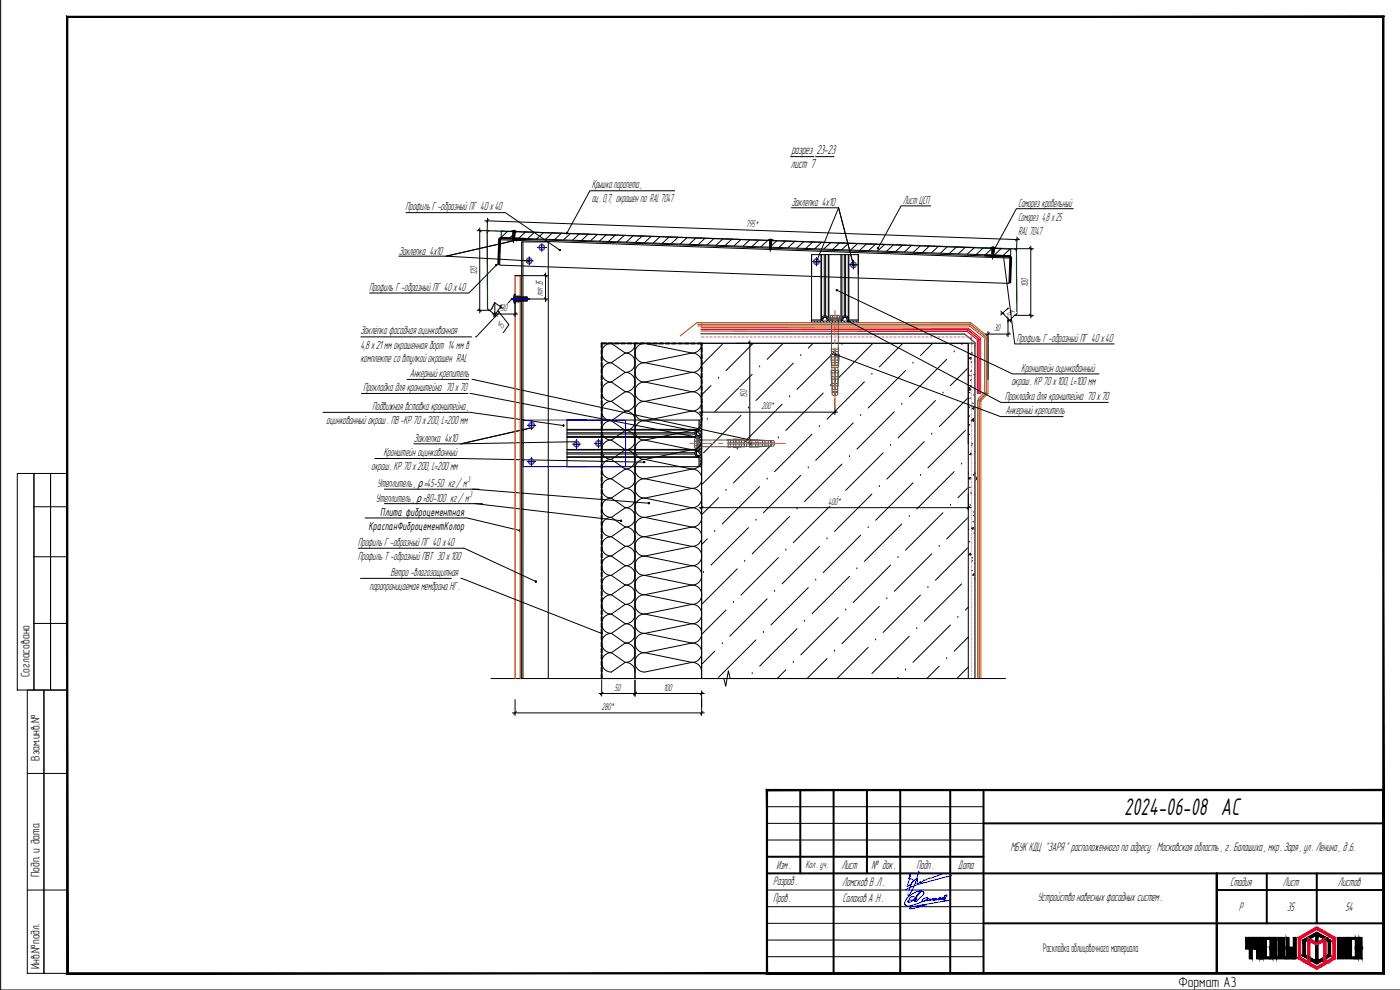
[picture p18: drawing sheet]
<svg xmlns="http://www.w3.org/2000/svg" width="420mm" height="297mm" viewBox="0 0 420 297" stroke-linecap="round" stroke-linejoin="round" font-family="sans-serif">
<defs><g id="words">
<text font-size="7.9" x="337.4" y="244.5">2024-06-08 АС</text>
<text font-size="4.4" x="353.7" y="296">Формат А3</text>
<g font-size="4">
<text x="237.5" y="46.2">разрез 23-23</text>
<text x="237.4" y="50.6">лист 7</text>
</g>
<g font-size="3.8">
<text x="114.1" y="154.7">Плита фиброцементная</text>
<text x="110.6" y="158.9">КраспанФиброцементКолор</text>
<text x="303.2" y="255.4">МБУК КДЦ &quot;ЗАРЯ &quot; расположенного по адресу : Московская область , г. Балашиха , мкр. Заря , ул. Ленина , д .6.</text>
<text x="233" y="260.8">Изм .</text>
<text x="252.5" y="260.8">Лист</text>
<text x="261.5" y="260.8">№ док .</text>
<text x="275.1" y="260.8">Подп .</text>
<text x="287.5" y="260.7">Дата</text>
<text x="232.1" y="265.6">Разраб .</text>
<text x="252.8" y="265.7">Ломсков В .Л .</text>
<text x="369.1" y="265.8">Стадия</text>
<text x="385" y="265.8">Лист</text>
<text x="401.5" y="265.8">Листов</text>
<text x="232.1" y="270.6">Пров .</text>
<text x="252.8" y="270.7">Салахов А .Н .</text>
<text x="311.5" y="270.3">Устройство навесных фасадных систем .</text>
<text x="371.8" y="273.3">Р</text>
<text x="386.3" y="273.3">35</text>
<text x="403.8" y="273.3">54</text>
</g>
<g font-size="3.7">
<text x="8.9" y="203.2" transform="rotate(-90 8.9 203.2)">Согласовано</text>
<text x="11.9" y="228.2" transform="rotate(-90 11.9 228.2)">Взам.инв.№</text>
<text x="11.9" y="263.2" transform="rotate(-90 11.9 263.2)">Подп. и дата</text>
<text x="313.1" y="285.8">Раскладка облицовочного материала</text>
<text x="11.9" y="290.7" transform="rotate(-90 11.9 290.7)">Инв.№подл.</text>
</g>
<g font-size="3.6">
<text x="177.6" y="56.5">Крышка парапета ,</text>
<text x="121.7" y="63.1">Профиль Г -образный ПГ 40 х40</text>
<text x="177.6" y="60.7">оц. 0,7, окрашен по RAL 7047</text>
<text x="237.5" y="61.9">Заклепка 4x10</text>
<text x="271" y="61.3">Лист ЦСП</text>
<text x="305.6" y="62.1">Саморез кровельный</text>
<text x="305.6" y="66.3">Саморез 4,8 х25</text>
<text x="305.6" y="70.5">RAL 7047</text>
<text x="119.7" y="76.4">Заклепка 4x10</text>
<text x="110.8" y="87.2">Профиль Г -образный ПГ 40 х40</text>
<text x="108.2" y="100.4">Заклёпка фасадная оцинкованная</text>
<text x="108.2" y="104.6">4,8 х21 мм окрашенная борт 14 мм в</text>
<text x="305.1" y="102.5">Профиль Г -образный ПГ 40 х40</text>
<text x="108.2" y="108.8">комплекте со втулкой окрашен RAL</text>
<text x="123" y="113.1">Анкерный крепитель</text>
<text x="306.5" y="111.5">Кронштейн оцинкованный</text>
<text x="109" y="117.3">Прокладка для кронштейна 70 х70</text>
<text x="303.6" y="115.7">окраш. КР 70 х100, L=100 мм</text>
<text x="111.7" y="123">Подвижная вставка кронштейна ,</text>
<text x="301.5" y="120">Прокладка для кронштейна 70 х70</text>
<text x="301.7" y="124.3">Анкерный крепитель</text>
<text x="97.9" y="127.2">оцинкованный окраш . ПВ -КР 70 х200, L=200 мм</text>
<text x="115.1" y="136.8">Кронштейн оцинкованный</text>
<text x="124.2" y="132.7">Заклепка 4x10</text>
<text x="111.4" y="141">окраш. КР 70 х200, L=200 мм</text>
<text x="113.2" y="146.2">Утеплитель , ρ=45-50 кг/ м</text>
<text x="112.8" y="150.6">Утеплитель , ρ=80-100 кг/ м</text>
<text x="107.4" y="163.8">Профиль Г -образный ПГ 40 х40</text>
<text x="107.4" y="168">Профиль Т -образный ПВТ 30 х100</text>
<text x="117.2" y="172.8">Ветро -влагозащитная</text>
<text x="110.9" y="177">паропроницаемая мембрана НГ .</text>
</g>
<text font-size="3.3" x="241.7" y="260.3">Кол . уч.</text>
<g font-size="3">
<text x="223.8" y="68.2" transform="rotate(2 223.8 68.2)">795*</text>
<text x="143.2" y="82.6" transform="rotate(-90 143.2 82.6)">120</text>
<text x="162.9" y="88.7" transform="rotate(-90 162.9 88.7)">min 35</text>
<text x="308.5" y="86.1" transform="rotate(-90 308.5 86.1)">100</text>
<text x="150.4" y="93.4">30</text>
<text x="301.8" y="93.8" transform="rotate(46 301.8 93.8)">15</text>
<text x="150.7" y="98.9" transform="rotate(-55 150.7 98.9)">15</text>
<text x="298.4" y="99.4">30</text>
<text x="224.2" y="119.5" transform="rotate(-90 224.2 119.5)">150</text>
<text x="228.6" y="122.9">200*</text>
<text x="248.6" y="151.5">400*</text>
<text x="184.4" y="207.3">50</text>
<text x="199.1" y="207.3">100</text>
<text x="180.6" y="213.1">280*</text>
</g>
<g font-size="2.5">
<text x="140.3" y="144.7">3</text>
<text x="140.9" y="149.1">3</text>
</g>
</g></defs>
<g fill="none" stroke="#260000" stroke-width=".3">
<circle cx="291.6" cy="155.6" r=".62"/>
<circle cx="292.5" cy="143.5" r=".62"/>
</g>
<g fill="none" stroke="#000" stroke-width=".3">
<path d="M213.4 115.7l-2.6 2.6M215.6 113.4h.1M216.8 103.3l-6 6M225.7 112.3l-11.2 11.2M226 103l-8.1 8.2M228 110.1h.1M235 103l-4.8 4.8M237 119h.1M238.1 109l-11.2 11.2M240.3 106.7h.1M244 103l-1.4 1.4M247.1 117.9l-11.3 11.2"/>
<path d="M249.3 115.7h.1M250.4 105.6l-11.2 11.2M252.7 103.3h.1M259.4 114.6l-11.2 11.2M261.7 112.3h.1M262 103l-10.4 10.4M270.9 103l-7 7.1M271.8 111.2l-11.3 11.2M274 109h.1M279.9 103l-3.7 3.7M283 117.9h.1M284.1 107.8l-11.2 11.2"/>
<path d="M286.4 105.6h.1M288.9 103l-.3 .3M290.6 110.3l-5.4 5.4M290.6 119.3l-8.7 8.7M212.3 125.8h.1M219 137l-8.2 8.2M221.3 134.8h.1M222.4 124.7l-11.3 11.2M224.6 122.4h.1M231.4 133.6l-11.3 11.3M233.6 131.4h.1M234.7 121.3l-11.2 11.2"/>
<path d="M243.7 130.3l-11.2 11.2M245.9 128h.1M252.7 139.2l-11.3 11.3M254.9 137h.1M256.1 126.9l-11.3 11.2M258.3 124.7h.1M265 135.9l-11.2 11.2M267.3 133.6h.1M268.4 123.5l-11.2 11.3M270.6 121.3h.1M277.4 132.5l-11.3 11.2M279.6 130.3h.1"/>
<path d="M280.8 120.2l-11.3 11.2M288.6 139.2h.1M289.7 129.1l-11.2 11.3M214.5 159.5h.1M215.6 149.4l-4.8 4.8M217.9 147.1h.1M224.6 158.3l-11.2 11.3M226.9 156.1h.1M228 146l-11.2 11.2M230.2 143.7h.1M237 155l-11.3 11.2M239.2 152.7h.1"/>
<path d="M240.3 142.6l-11.2 11.2M242.6 140.4h.1M249.3 151.6l-11.2 11.2M251.6 149.4h.1M260.5 158.3h.1M261.7 148.2l-11.3 11.3M263.9 146h.1M270.6 157.2l-11.2 11.2M272.9 155h.1M274 144.9l-11.2 11.2M276.2 142.6h.1M283 153.8l-11.2 11.3"/>
<path d="M285.2 151.6h.1M286.4 141.5l-11.3 11.2M290.6 146.2l-3.1 3.2M290.6 155.2l-6.5 6.5M211.1 171.8h.1M212.3 161.7l-1.5 1.5M221.3 170.7l-10.5 10.5M223.5 168.4h.1M230.2 179.7l-11.2 11.2M232.5 177.4h.1M233.6 167.3l-11.2 11.2M235.8 165.1h.1"/>
<path d="M242.6 176.3l-11.2 11.2M244.8 174.1h.1M245.9 163.9l-11.2 11.3M248.2 161.7h.1M254.9 172.9l-11.2 11.3M257.2 170.7h.1M258.3 160.6l-11.2 11.2M266.1 179.7h.1M267.3 169.6l-11.2 11.2M269.5 167.3h.1M276.2 178.5l-11.2 11.3M278.5 176.3h.1"/>
<path d="M279.6 166.2l-11.2 11.2M281.9 163.9h.1M288.6 175.2l-11.2 11.2M290.6 164.2l-9.8 9.9M214.5 195.4l-3.7 3.7M216.8 193.1h.1M217.9 183l-7.1 7.1M220.1 180.8h.1M226.9 192l-11.3 11.2M229.1 189.8h.1M238.1 198.7h.1M239.2 188.6l-11.2 11.3"/>
<path d="M241.4 186.4h.1M248.2 197.6l-6 6M250.4 195.4h.1M251.6 185.3l-11.3 11.2M253.8 183h.1M260.5 194.3l-9.3 9.3M262.8 192h.1M263.9 181.9l-11.2 11.2M272.9 190.9l-11.2 11.2M275.1 188.6h.1M281.9 199.9l-3.7 3.7M284.1 197.6h.1"/>
<path d="M285.2 187.5l-11.2 11.2M287.5 185.3h.1M290.6 182.2l-.9 .8M290.6 191.1l-4.2 4.3M225.7 202.1h.1M235.8 201l-2.5 2.6M269.5 203.2l-.3 .4M271.8 201h.1M290.6 200.1l-3.5 3.5"/>
</g>
<!-- layer: A-DETL -->
<path d="M210.6 103h80.2" fill="none" stroke="#000" stroke-width=".3"/>
<!-- layer: A-DETL-GENF -->
<path d="M290.6 103l2 76.2v-76.2zM290.6 103l2 76.2h-2z" fill="#fff" stroke="#fff" stroke-width=".3"/>
<g fill="none" stroke="#000" stroke-width=".3">
<path d="M290.6 116.8l.4-.5 .1 .7M290.6 117l.5 .1M290.7 107h-.1M290.7 112.5l.3 .1M290.8 107.4l.4 .3M290.9 117.7l.2 .2M291.1 106.3l.5 .1M291.2 106.3l.4-.4 .1 .5M291.2 119.4l-.2 .1M291.3 116.7l-.2 .1M291.4 114l-.2 .1M291.4 107.3l-.1 .5"/>
<path d="M291.5 107.2l-.6 .2M291.5 115.7h-.3M291.5 111.3l-.2 .1M291.6 112.7l-.3 .1M291.6 108.5l-.2 .2M291.7 105.8l-.2 .2M291.8 103.2l-.2 .1M292.3 112.4l.3 .1M292.4 108.3l.2 .2M292.4 118.5h-.3M292.6 103.9h.1M292.6 112.2l-.2 .2"/>
<path d="M290.6 135.6h.1M290.7 132.9l-.1 .1M290.8 130.2l-.2 .2M290.9 127.5l-.2 .2M291 136.4h.4M291 130.4h-.3M291 136.4l.4-.5 .1 .5M291 124.8l-.2 .2M291.1 127.4l-.2 .1M291.1 122.1l-.2 .1M291.4 133.6l.3 .1M291.7 122.5l.4 .3"/>
<path d="M291.9 120.9l.2 .2M292 133.2h-.3M292.1 125.6l-.6 .6 .7 .2-.2-.2M292.1 125.5l.1 .8M292.3 122.4l-.1 .4M292.4 122.3l-.6 .2M292.6 135.5h.1M292.6 138.9h-.1M290.6 158.8l.1 .1M290.6 143.5l.4 .2M290.7 142.1h-.1M291 146.2l.2 .1"/>
<path d="M291.1 151.4l.2 .2M291.3 143.3l-.2 .5M291.3 143.2l-.6 .3M291.5 158.5l.4 .3M291.5 147.9h-.2M292.1 142.5h.5M292.1 154.6l.2 .2M292.1 158.4l-.1 .4M292.2 158.3l-.6 .2M292.2 159.9l.3 .1M292.3 156.5l-.3 .1M292.4 153.6h-.3"/>
<path d="M292.4 141.9h.2M292.5 158.7l.1 .1M292.6 148.4h.1M292.6 142h.1M292.6 142.2v-.2l-.4 .5M290.6 177.2h.1M290.8 166.5h.5M290.9 166.4l.3-.4 .1 .5M291.1 162.5l-.3 .1M291.7 167.2l.2 .2M291.8 171.2h-.3M291.9 172.6h.5"/>
<path d="M291.9 168.3h-.2M292 172.6l.4-.5 .1 .5M292.4 173.6l.2 .1M292.5 169l.1 .1M292.6 173.5l-.1 .1M292.6 174h-.1"/>
</g>
<!-- layer: A-DETL-THIN -->
<path d="M210.3 100.1l79.2 .2 3.2 2.6M210.6 103h82M290.6 133v-30h2v100.6" fill="none" stroke="#000" stroke-width=".3"/>
<!-- layer: A-DETL -->
<path d="M209.3 97.3h81.8l5 3.9-5-3.9h-11.6M209.5 97.8h81.5M210.7 96.8v1M291 97.8l.3-1h-82.1l-5.1 4M291 97.8l4.6 3.7M291.3 96.8l5.2 4.2M295.5 101.8l1-.4v16.7l-2.3 2.3-.7-.7 2-2zM295.5 117.7l1 .4M296 101.6v16.3l-2.1 2.1v83.6v-83.6l2.1-2.1zM293.4 203.6v-83.6h1v83.6" fill="none" stroke="#a55200" stroke-width=".3"/>
<g fill="none" stroke="#f0f" stroke-width=".3">
<path d="M210.4 101.1h1M211.8 101.1h.8M213 101.1h.8M214.2 101.1h.8M215.4 101.1h.8M216.6 101.1h.8M217.8 101.1h.8M219 101.1h.8M220.2 101.1h.8M221.4 101.1h.8M222.6 101.1h.8M223.8 101.1h.8"/>
<path d="M225 101.1h.8M226.2 101.1h.8M227.4 101.1h.8M228.6 101.1h.8M229.8 101.1h.8M231 101.1h.8M232.2 101.1h.8M233.4 101.1h.8M234.6 101.1h.8M235.8 101.1h.8M237 101.1h.8M238.2 101.1h.8"/>
<path d="M239.4 101.1h.8M240.6 101.1h.8M241.8 101.1h.8M243 101.1h.8M244.2 101.1h.8M245.4 101.1h.8M246.6 101.1h.8M247.8 101.1h.8M249 101.1h.8M250.2 101.1h.8M251.4 101.1h.8M252.6 101.1h.8"/>
<path d="M253.8 101.1h.8M255 101.1h.8M256.2 101.1h.8M257.4 101.1h.8M258.6 101.1h.8M259.8 101.1h.8M261 101.1h.8M262.2 101.1h.8M263.4 101.1h.8M264.6 101.1h.8M265.8 101.1h.8M267 101.1h.8"/>
<path d="M268.2 101.1h.8M269.4 101.1h.8M270.6 101.1h.8M271.8 101.1h.8M273 101.1h.8M274.2 101.1h.8M275.4 101.1h.8M276.6 101.1h.8M277.8 101.1h.8M279 101.1h.8M280.2 101.1h.8M281.4 101.1h.8"/>
<path d="M282.6 101.1h.8M283.8 101.1h.8M285 101.1h.8M286.2 101.1h.8M287.4 101.1h.8M288.6 101.1h.8M289.8 101.1h.8M291 101.1h.6v.8M291.6 119.1v.8M291.6 117.9v.8M291.6 116.7v.8M291.6 115.5v.8"/>
<path d="M291.6 114.3v.8M291.6 113.1v.8M291.6 111.9v.8M291.6 110.7v.8M291.6 109.5v.8M291.6 108.3v.8M291.6 107.1v.8M291.6 105.9v.8M291.6 104.7v.8M291.6 103.5v.8M291.6 102.3v.8M291.6 139.5v.8"/>
<path d="M291.6 138.3v.8M291.6 137.1v.9M291.6 135.9v.8M291.6 134.7v.8M291.6 133.5v.8M291.6 132.3v.8M291.6 131.1v.8M291.6 129.9v.8M291.6 128.7v.8M291.6 127.5v.8M291.6 126.3v.8M291.6 125.1v.8"/>
<path d="M291.6 123.9v.8M291.6 122.7v.8M291.6 121.5v.8M291.6 120.3v.8M291.6 159.9v.8M291.6 158.7v.8M291.6 157.6v.7M291.6 156.3v.8M291.6 155.1v.8M291.6 153.9v.8M291.6 152.7v.9M291.6 151.5v.8"/>
<path d="M291.6 150.3v.8M291.6 149.1v.8M291.6 147.9v.8M291.6 146.7v.8M291.6 145.5v.8M291.6 144.3v.8M291.6 143.1v.8M291.6 142v.7M291.6 140.7v.8M291.6 179.1v.8M291.6 177.9v.8M291.6 176.7v.8"/>
<path d="M291.6 175.5v.8M291.6 174.3v.8M291.6 173.2v.7M291.6 171.9v.8M291.6 170.7v.8M291.6 169.5v.8M291.6 168.3v.8M291.6 167.1v.8M291.6 165.9v.8M291.6 164.7v.9M291.6 163.5v.8M291.6 162.3v.8"/>
<path d="M291.6 161.1v.8M291.6 199.5v.8M291.6 198.3v.8M291.6 197.1v.8M291.6 195.9v.9M291.6 194.7v.8M291.6 193.5v.8M291.6 192.3v.8M291.6 191.1v.8M291.6 189.9v.8M291.6 188.8v.7M291.6 187.5v.8"/>
<path d="M291.6 186.3v.8M291.6 185.2v.7M291.6 183.9v.8M291.6 182.7v.8M291.6 181.5v.8M291.6 180.3v.9M291.6 201.9v.8M291.6 200.8v.7M291.6 203.1v.5"/>
</g>
<path d="M210.3 100.1l79.2 .2 3.2 2.6M210.6 103h82v100.6M290.6 103v30" fill="none" stroke="#666" stroke-width=".3"/>
<path d="M210.4 98.8l80 .2 3.5 2.8M210.4 99.3l79.9 .2 3.1 2.5M210.4 98.3l80.2 .2 3.8 3M290.6 98.5l-.3 1M293.8 101.9v16.1M294.3 101.7l-1 .4v15.9h1v-16.3" fill="none" stroke="#f00" stroke-width=".3"/>
<path d="M210.6 103h80v100.6h-80z" fill="none" stroke="#000" stroke-width=".3"/>
<!-- layer: 0 -->
<g fill="none" stroke="#000" stroke-width=".3">
<path d="M.2 .1v296.9h420M202.5 57.2h-25.5l-6.9 12.8M237.3 47h7M244.8 47h5.5M119.7 76.9h13.8M121.8 63.8h29.9l16.3 11.2M133.6 76.9l25 1.4M143.2 69.2h3.7M143.6 68.8l.8 .8M144 68.4v25.5M145.5 66.2l160.5 5.7M146.3 65.5l-.1 4.2"/>
<path d="M146.7 65.9l-.8 .7M149 79.5l-8.3 8.4h-29.8M150.2 72l152.9 5.4M150.3 71.6l152.8 5.4-.3 8-152.8-5.4zM150.5 69.3l152.9 5.4-.1 2-152.9-5.4zM152.3 69.4l-1.9 1.8M154.3 69l-.2 3.8M155 69.5l-2 1.9M155.1 72l-21.2 4.9M157 72.6v131M157.7 69.6l-2 1.9M160.4 69.7l-2.1 1.9"/>
<path d="M163.1 69.8l-2.1 1.9M165.8 69.9l-2.1 1.9M168.5 70l-2.1 1.9M171.2 70l-2.1 2M173.9 70.2l-2.1 1.9M176.6 70.2l-2.1 2M179.3 70.3l-2.1 2M182 70.4l-2.1 2M184.7 70.5l-2.1 2M187.3 70.6l-2 1.9M190 70.7l-2 2M192.7 70.8l-2 1.9"/>
<path d="M195.4 70.9l-2 1.9M198.1 71l-2.1 1.9M200.8 71.1l-2.1 1.9M203.5 71.2l-2.1 1.9M206.2 71.3l-2.1 1.9M208.9 71.4l-2.1 1.9M211.6 71.5l-2.1 1.9M214.3 71.6l-2.1 1.9M217 71.7l-2.1 1.9M219.6 71.8l-2 1.9M222.4 71.9l-2.1 1.9M225 72l-2 1.9"/>
<path d="M227.7 72.1l-2 1.9M230.4 72.1l-2.1 2M231.3 71.7l-.2 3.8M233.1 72.2l-2 2M235.8 72.3l-2.1 2M237.5 62.3h13.8M238.5 72.4l-2.1 2M241.2 72.5l-2.1 2M243.6 76.4h14v20h-14zM243.6 76.4v5.9M243.9 72.6l-2.1 2M246.4 76.4v19.6"/>
<path d="M246.6 76.4l-.1 19.5M246.6 72.7l-2.1 1.9M247.4 76.4v18.4M247.8 76.4v18.4M248.6 76.4v19.5M248.8 76.4v19.6M249.3 72.8l-2.1 1.9M251.4 62.3h.3l-6.7 16.2M251.7 62.3l4.4 17.2M252 72.9l-2.1 1.9M252.4 76.4v19.6M252.7 76.4v18.8"/>
<path d="M253.4 76.4v18.4M253.8 76.4v18.4M254.6 76.4v19.4l3 .2M254.7 73l-2.1 1.9M254.8 76.4v19.6M257.3 73.1l-2 1.9M257.6 76.4v5.9M260.1 73.2l-2.1 1.9M262.7 73.3l-2 1.9M265.4 73.4l-2 1.9M268.1 73.5l-2.1 1.9M270.8 73.6l-2 1.9"/>
<path d="M273.5 73.7l-2.1 1.9M276.2 73.8l-2.1 1.9M278.9 73.9l-2.1 1.9M279.3 61.8h-8.9l-6.9 12.7M281.6 74l-2.1 1.9M284.3 74l-2.1 2M287 74.2l-2.1 1.9M289.7 74.2l-2.1 2M292.4 74.3l-2.1 2M295 74.4l-2 2M297.7 74.5l-2 2M298 74l-.1 3.8"/>
<path d="M300.4 74.6l-2 1.9M301.2 76.9l3.3 26.3h29.9M303.1 74.7l-2 2M304.5 74.6h5.7M305.2 71.1l-.1 4.2M305.6 71.5l-.8 .8M308.9 74.2l.9 .8M309.4 73.8v21.6M322.1 62.6h-17.1l-6.9 12.8M143.2 93.1h3.6l2.5 1.8M143.6 92.7l.8 .8M147.7 94.2h7.7"/>
<path d="M148.4 90.8l2.5 1.7M148.5 90.9v4.1M148.5 93.8l.2 1.1M148.9 93.8l-.8 .8M149.4 93.2l3.3 4.2-1.7 2.4M150.1 91.5l.2 1.1M150.7 91.4l-2.6 3.6M153.6 89.7l-10.7 11.4h-.2M154.6 82.7h9.9M154.6 89.7h9.9M154.6 90.9v4.1M155 93.8l-.8 .8"/>
<path d="M163.3 82.3l.8 .8M163.3 89.3l.8 .8M163.7 81.9v8.6M243.6 96.4h14v.4h-14zM243.6 96h2.8M246.4 96.4l.4-.2 .2-.8 .3-.2 .7 .1 .3 .9 .5 .2M246.4 96h.1M246.5 95.9v.1M246.5 95.9l-.1 .1M246.6 95.8l-.1 .1M247.4 94.8a.79 .79 0 0 0-.8 .8M247.4 94.8h.4"/>
<path d="M247.8 94.8a.79 .79 0 0 1 .8 .8M248.6 95.9h.1M248.6 95.9l.1 .1M248.7 96h.1M248.7 96h3.7M251.1 87.1l52.8 25.1h25.9M252.4 96.4a.84 .84 0 0 0 .6-1l1-.1 .3 .9 .5 .2M252.6 95.6l-.2 .4M253.4 94.8a.79 .79 0 0 0-.8 .8M253.4 94.8h.4M253.8 94.8l.5 .2 .3 .6M254.6 96.4l45.8 24.3h32.2"/>
<path d="M296.5 99.4v14.4M296.9 99.9l-.8 .7M300.3 94.5l2.2-2v8.5M300.4 93.9l1.1 .1M300.4 93.4l3.1 3.3M302.4 96.1h1.1M302.9 99.9l-.8 .7M308.9 94.2l.9 .8M310.2 94.6h-5.7l-2.2 2.1M108.3 101.1h33.2M108.5 118.1h31.9M122.1 113.8h18.6"/>
<path d="M141.1 118.1l68.5 13.1M141.7 113.8l83.3 18.2M210.6 119.7v4.7M221 103h4.8M224.6 102.6l.8 .8M225 102.2v31.6M250.6 119.7v4.7M250.8 106.4l49.4 18.6h18.9M295.7 100.2h7.6M97 123.7h43.7M112.5 137.6h26.4M124.2 133.2h13.8"/>
<path d="M138 137.6l55.4 1.1M140.9 123.7l28.2 4M159.6 128.3l-21.2 4.9M170.2 126h40v14h-40zM170.2 129.8h38.4v.4M170.2 137l39.6 .2M170.2 131.2h39.6M170.2 128.8h39.6M170.2 130.2h38.4M170.2 130.9h38.8M170.2 134.8h39.6M170.2 135.8h38.4"/>
<path d="M170.2 136.2h38.4M170.2 137.2h39.6M170.2 126h5.9M172.9 132.5l-34.8 .7M208.6 130.2a.99 .99 0 0 0 1.1 .9M208.6 136.2a.79 .79 0 0 0 .8 .8M208.6 135.8v.4M209.1 135.5l-.1 .9 1 .4 .2 .4M209.2 135.5h-.1M209.4 129l-.6 .3-.2 .5M209.4 135a.79 .79 0 0 0-.8 .8M209.7 129h-39.5"/>
<path d="M209.7 135h-39.5M209.7 131.1h.1M209.7 131.1l.1 .1M209.7 135h.1M209.7 129h.1M209.8 131.2v3.7M209.8 134.9h.1M209.8 137.2h.1M209.8 137.2v2.8M209.8 134.9h-.1M209.8 126l-.1 3M209.8 123.7h41.6"/>
<path d="M210.2 126h.4v14h-.4zM210.2 134.8l-.2 .5-.8 .2M210.2 128.8l-.2 .4-1 .5v.6l.2 .3a.73 .73 0 0 1 1 .6M211 123.3l-.8 .8M221 133h4.8M224.6 132.6l.8 .8M251 123.3l-.8 .8M5.2 142.1h5v64.9h-5zM10.2 142.1h5v64.9h-5zM10.2 152h10M15.2 142.1h5v64.9h-5zM109.6 155.4h30.6l15.8 3.8"/>
<path d="M115.3 146.8h28.5M115.4 151.1h29.4M141.8 146.8l52.9 4.2M142.4 151.1l44 5.1M170.2 140h5.9M209.8 152.3h81.6M210.6 148.3v4.8M211 151.9l-.8 .8M290.6 148.3v4.8M291 151.9l-.8 .8M10.2 167.1h10M107.5 164.5h31.8l21.5 10"/>
<path d="M108.2 173.5h27.2M138.3 173.5l42.3 16.6M10.2 187.1h10M8.2 207h5v85h-5zM13.2 207h7v85h-7zM147.3 203.6h69.9l.6 2.3 .8-4.6 .6 2.3h82.6M153.8 213.9h57.6M154.6 209.9v4.8M155 213.5l-.8 .8M156.5 203.6v-131h8v131M179.8 208.1h31.6M180.6 204.1v4.8"/>
<path d="M181 207.7l-.8 .8M190.6 204.1v4.8M191 207.7l-.8 .8M210.6 207.3v7.4M211 207.7l-.8 .8M211 213.5l-.8 .8M8.2 232.1h12M8.2 267h12"/>
</g>
<g fill="#fff" stroke="#fff" stroke-width=".3">
<path d="M222 116.5v3.1h2.4zM222 116.5h2.4v3.1z"/>
<path d="M228.5 120.7v2.3l4.2-2.3zM228.5 123l4.2-2.3v2.3z"/>
<path d="M160.7 83.6v5.2h2.4zM160.7 83.6h2.4v5.2z"/>
<path d="M184.4 205.1v2.4l2.4-2.4zM184.4 207.5l2.4-2.4v2.4z"/>
<path d="M199 205.1v2.4l3.1-2.4zM199 207.5l3.1-2.4v2.4z"/>
<path d="M180.4 210.9v2.4l4.3-2.4zM180.4 213.3l4.3-2.4v2.4z"/>
<path d="M150.3 91.2v2.4l2.5-2.4zM150.3 93.6l2.5-2.4v2.4z"/>
<path d="M150.1 96l-1.3 1.8 2 1.3zM150.1 96l1.9 1.4-1.2 1.7z"/>
<path d="M141 79.6v3.1h2.4zM141 79.6h2.4v3.1z"/>
<path d="M298.3 97.2v2.4l2.4-2.4zM298.3 99.6l2.4-2.4v2.4z"/>
<path d="M223.8 66l-.1 2.4 4.2-2.3zM223.7 68.4l4.2-2.3-.1 2.4z"/>
<path d="M301.6 93.9l3.2-.1-1.4-1.6zM301.6 93.9l3.2-.1-1.7 1.6z"/>
<path d="M306.3 83.1v3.1h2.5zM306.3 83.1h2.5v3.1z"/>
<path d="M248.5 149.3v2.4l4.2-2.4zM248.5 151.7l4.2-2.4v2.4z"/>
</g>
<g fill="#000" stroke="#000" stroke-width=".3">
<path d="M230 236.9l.4 .3 185-.3zM230.4 237.2l185-.3-.4 .3zM415.4 236.9l-.4 .3 .4 55zM415 237.2l.4 55-.4-.3zM230 292.2h185.4l-.4-.3zM230 292.2l.4-.3h184.6zM230 236.9v55.3l.4-.3zM230 236.9l.4 .3v54.7z"/>
<path d="M20 292.2l395-.3h-394.6zM20 292.2l395-.3 .4 .3zM415 5.2v286.7l.4 .3zM415 5.2l.4-.3v287.3zM20.4 5.2h394.6l.4-.3zM20 4.9h395.4l-395 .3zM20 4.9l.4 287v-286.7zM20 4.9l.4 287-.4 .3z"/>
</g>
<g fill="none" stroke="#545454" stroke-width=".3">
<path d="M248.8 95.5v.2M248.8 95.7h.1M248.8 95.5h.1M248.8 95.7h3.5M249.1 95.4l-.4 .1h3.7M249.1 95.4h3M249.2 95.2l-.1 .1M249.2 94.9v.4M249.5 94.6h2.1M249.6 95.7v12.7M249.9 94.9v.5M250.6 94.6l-.7 .3-.4-.3-.4 .3"/>
<path d="M250.6 94.6l.6 .3M251.2 94.8l.4-.2 .4 .3M251.2 94.9v.5M251.6 95.7v12.7M252 95.2l.1 .1M252 94.9v.4M252.1 95.4h.3M252.3 95.7h.1M252.3 95.5h.1M252.4 95.5v.2M252.4 95.5h.1M252.4 95.4v.1"/>
<path d="M249.5 104.8h2.2v.7h-2.2zM249.5 106.4v.7h.9M249.6 104.4v.4M249.6 109.6h2v.6h-2zM249.6 105.5v.9M249.6 111.2l.1 .7M249.6 107.1v1M249.6 108.8v.8M249.7 110.2v1l-.3 .1 .4 5.3M249.7 111.9l-.1 1.8h.8M249.7 111.2h.7M249.7 113h.7"/>
<path d="M249.7 111.9h.7M249.7 116.9h1.7v.6h-1.7zM249.7 113.7v1.4M249.7 115.8l.1 1.1M249.8 117.5v.3M250.4 108.1h-.8v.7h.8M250.4 108.1h.1M250.4 108.8h.1M250.4 106.4h-1.1l.3 3.2M250.4 117.8h-.7v.5a1.34 1.34 0 0 0 1.7 0v-.5h-.6M250.4 115.1h-.7v.7h.7M250.4 104.8v4.8"/>
<path d="M250.4 110.2v6.7M250.4 117.5v1.1M250.7 113h.8v.7h-.8M250.7 111.9h.8M250.7 108.1h.9v.7h-.9M250.7 104.8v4.8M250.7 110.2v6.7M250.7 117.5v1.1M250.7 115.1h.8v.7h-.8M250.8 106.4h.8M251.4 117.5v.3M251.4 115.8v1.1"/>
<path d="M251.4 113.7v1.4M251.5 111.9l-.1 1.1M251.5 110.2v1h-.8M251.5 111.2h.1M251.5 108.8v.8h-1.8M251.5 111.9l.1-.7 .1 2.4-.3 3M251.5 107.1v1M251.6 105.5l-.1 .9M251.7 106.4l-.1 .7h-.9M251.8 106.4l-.1 3.2M208.4 132v2.1M208.6 133.7l-.2 .5 .7 .3"/>
<path d="M208.6 133.7h.5M208.6 132.4h.5M208.6 131.6l-.2 .4 .2 .4M208.6 132.4l-.2 .6 .2 .7M208.7 131.6h.3M209.1 131.5l-.1 .1M209.1 131.2v3.7M209.1 134.9h.2M209.1 131.2h.1M209.1 131.2h.2M209.3 131.2h.1M209.3 131.2v3.7"/>
<path d="M209.3 134.8h.1M209.3 131.3h.1M209.3 134.8h.2M209.3 131.2h.2M209.5 131.3h.1M209.5 134.8h.1M209.5 132h12.6M209.5 134h12.6M209.5 131.3v3.5M218.2 134h.3M218.5 132.9h4.9M218.5 131.9l.7 .1v2.1h-.7z"/>
<path d="M218.5 133.2h4.9M219.2 132l1 .1M220.1 133.2l.1 1.1 3.2-.3M220.2 131.9l.6 .1v.9M220.2 132v.8M220.2 134h-1M220.2 131.7l-.1 .1M220.3 131.7l3.1 .3M220.8 133.2v.9h-.6M220.8 132.1h1M221.8 133.2v.9l.7-.1v-.8M222.5 132.1h.9v1.8l-.9 .1"/>
<path d="M222.5 132h-.7v.9M222.5 132v.9M223.4 132h.6v2h-.6zM224 132.1h1v.8M224 132.9h6.7M224 133.2h6.7M224.9 133.2v.7M225 132.1v-.2l5.4 .3M225 132l.6 .1v.8M225.6 133.9l-.6 .1M225.6 133.2v.7M225.6 132.2h1.2"/>
<path d="M226.8 133.2v.7M226.8 132.9v-.8h.7v.8M227.5 133.2v.8l-1.9-.1M227.5 132.2h1.4M228.9 133.2v.7h.7v-.7M228.9 132.9v-.8l.7 .1v.7M228.9 133.9h-1.4M229.6 132.2h1.1M230.4 133.8l-3 .3-3.4-.2M230.7 132.2h.5v1.7h-.5zM230.7 133.8l-1.1 .1M231.2 132.9h1.2"/>
<path d="M231.2 133.2h1.2M231.2 132.2h.3M231.2 133.8h.3M231.5 132.8v-.6h.6a1.39 1.39 0 0 1 0 1.7h-.6v-.7"/>
</g>
<path d="M250.6 93.2v7.4M250.6 101.9v1.2M250.6 104.4v6.4M250.6 112v1.3M250.6 114.6v7.3M207 133h7.4M215.6 133h1.3M218.2 133h6.3M225.8 133h1.3M228.3 133h7.4" fill="none" stroke="#f26722" stroke-width=".3"/>
<g fill="none" stroke="#989898" stroke-width=".3">
<path d="M243.9 96.4l.4 .4M244.1 96.4l-.4 .4M244.8 96.4l.4 .4M245 96.4l-.4 .4M245.7 96.4l.4 .4M245.9 96.4l-.4 .4M246.5 96.4l.5 .4M246.8 96.4l-.4 .4M247.5 96.4l.4 .4M247.7 96.4l-.5 .4M248.3 96.4l.5 .4M248.6 96.4l-.4 .4"/>
<path d="M249.2 96.4l.4 .4M249.4 96.4l-.4 .4M250.1 96.4l.4 .4M250.4 96.4l-.4 .4M251 96.4l.4 .4M251.2 96.4l-.4 .4M251.9 96.4l.4 .4M252.1 96.4l-.3 .4M252.8 96.4l.4 .4M253 96.4l-.4 .4M253.7 96.4l.4 .4M253.9 96.4l-.4 .4"/>
<path d="M254.6 96.4l.4 .4M254.8 96.4l-.4 .4M255.5 96.4l.4 .4M255.7 96.4l-.4 .4M256.4 96.4l.4 .4M256.6 96.4l-.4 .4M257.3 96.4l.3 .2M257.5 96.4l-.4 .4M210.2 139.5l.4 .4M210.2 138.6l.4 .5M210.2 137.7l.4 .4M210.2 136.8l.4 .5"/>
<path d="M210.2 136l.4 .4M210.2 135.1l.4 .4M210.2 134.2l.4 .4M210.2 133.3l.4 .4M210.2 132.4l.4 .4M210.2 131.5l.4 .4M210.2 130.6l.4 .4M210.2 129.7l.4 .4M210.2 128.8l.4 .4M210.2 127.9l.4 .4M210.2 127l.4 .4M210.2 126.1l.4 .4"/>
<path d="M210.4 126l-.2 .3M210.6 126.8l-.4 .4M210.6 127.7l-.4 .4M210.6 128.6l-.4 .4M210.6 129.5l-.4 .4M210.6 130.4l-.4 .4M210.6 131.3l-.4 .4M210.6 132.2l-.4 .4M210.6 133.1l-.4 .4M210.6 134l-.4 .4M210.6 134.9l-.4 .4M210.6 135.7l-.4 .5"/>
<path d="M210.6 136.7l-.4 .4M210.6 137.5l-.4 .5M210.6 138.5l-.4 .4M210.6 139.3l-.4 .4"/>
</g>
<!-- layer: 0 -->
<path d="M157 126h30.7v14h-30.7z" fill="none" stroke="#00f" stroke-width=".3"/>
<g fill="none" stroke="#545454" stroke-width=".3">
<circle cx="158.8" cy="78.2" r=".9"/>
<circle cx="158.8" cy="78.2" r=".73"/>
<circle cx="158.8" cy="78.2" r=".18"/>
<circle cx="162.6" cy="74.2" r=".9"/>
<circle cx="162.6" cy="74.2" r=".73"/>
<circle cx="162.6" cy="74.2" r=".18"/>
<circle cx="245" cy="78.5" r=".9"/>
<circle cx="245" cy="78.5" r=".73"/>
<circle cx="245" cy="78.5" r=".18"/>
<circle cx="256.1" cy="79.5" r=".9"/>
<circle cx="256.1" cy="79.5" r=".73"/>
<circle cx="256.1" cy="79.5" r=".18"/>
<circle cx="159.5" cy="138.5" r=".9"/>
<circle cx="159.5" cy="138.5" r=".73"/>
<circle cx="159.5" cy="138.5" r=".18"/>
<circle cx="159.5" cy="127.6" r=".9"/>
<circle cx="159.5" cy="127.6" r=".73"/>
<circle cx="159.5" cy="127.6" r=".18"/>
<circle cx="173" cy="133.2" r=".9"/>
<circle cx="173" cy="133.2" r=".73"/>
<circle cx="173" cy="133.2" r=".18"/>
<circle cx="179.6" cy="133" r=".9"/>
<circle cx="179.6" cy="133.1" r=".73"/>
<circle cx="179.6" cy="133.1" r=".18"/>
</g>
<g fill="none" stroke="#00f" stroke-width=".3">
<path d="M157.4 78.3h2.8M158.8 77v2.6M161.2 74.3h2.8M162.6 73v2.6M243.6 78.5h2.8M245 77.2v2.6M254.7 79.5h2.8M256.1 78.2v2.6M158.2 138.5h2.6M158.3 127.6h2.5M159.5 137.1v2.8M159.6 126.2v2.8"/>
<path d="M171.7 133.3h2.6M173 131.9v2.7M178.3 133.1h2.6M179.6 131.7v2.7"/>
</g>
<g fill="none" stroke="#000" stroke-width=".3">
<path d="M180.6 103h10v100.6h-10zM183.5 108.8a2.9 2.9 0 0 0-2.9 2.9 2.9 2.9 0 0 0 2.9 2.9M183.5 114.6a2.9 2.9 0 0 0-2.9 2.9 2.9 2.9 0 0 0 2.9 2.9M183.5 108.8l4.1 2.9M183.5 114.6l4.1 2.9M187.6 105.9l-4.1-2.9a2.9 2.9 0 0 0-2.9 2.9 2.9 2.9 0 0 0 2.9 2.9M187.6 105.9a2.9 2.9 0 0 1 3 2.9 2.9 2.9 0 0 1-3 2.9M187.6 111.7a2.9 2.9 0 0 1 3 2.9 2.9 2.9 0 0 1-3 2.9M187.6 117.5a2.9 2.9 0 0 1 3 2.9 2.9 2.9 0 0 1-3 2.9M187.6 105.9l-4.1 2.9M187.6 111.7l-4.1 2.9M187.6 117.5l-4.1 2.9"/>
<path d="M190.6 103h20v100.6h-20zM190.6 103a2.82 2.82 0 0 1-3 2.9M193.5 108.8a2.9 2.9 0 0 0-2.9 2.9 2.9 2.9 0 0 0 2.9 2.9M193.5 114.6a2.9 2.9 0 0 0-2.9 2.9 2.9 2.9 0 0 0 2.9 2.9M193.5 108.8l14.1 2.9M193.5 114.6l14.1 2.9M207.6 105.9l-14.1-2.9a2.9 2.9 0 0 0-2.9 2.9 2.9 2.9 0 0 0 2.9 2.9M207.6 105.9a2.9 2.9 0 0 1 3 2.9 2.9 2.9 0 0 1-3 2.9M207.6 111.7a2.9 2.9 0 0 1 3 2.9 2.9 2.9 0 0 1-3 2.9M207.6 117.5a2.9 2.9 0 0 1 3 2.9 2.9 2.9 0 0 1-3 2.9M207.6 105.9l-14.1 2.9M207.6 111.7l-14.1 2.9"/>
<path d="M207.6 117.5l-14.1 2.9M210.6 103a2.82 2.82 0 0 1-3 2.9M183.5 120.4a2.91 2.91 0 0 0-2.9 2.9 2.91 2.91 0 0 0 2.9 2.9M183.5 126.2a2.9 2.9 0 0 0-2.9 2.9 2.9 2.9 0 0 0 2.9 2.9M183.5 132a2.9 2.9 0 0 0-2.9 2.9 2.9 2.9 0 0 0 2.9 2.9M183.5 137.8a2.9 2.9 0 0 0-2.9 2.9 2.9 2.9 0 0 0 2.9 2.9M183.5 120.4l4.1 2.9M183.5 126.2l4.1 2.9M183.5 132l4.1 2.9M183.5 137.8l4.1 2.9M187.6 123.3a2.91 2.91 0 0 1 3 2.9 2.91 2.91 0 0 1-3 2.9M187.6 129.1a2.9 2.9 0 0 1 3 2.9 2.9 2.9 0 0 1-3 2.9"/>
<path d="M187.6 134.9a2.9 2.9 0 0 1 3 2.9 2.9 2.9 0 0 1-3 2.9M187.6 123.3l-4.1 2.9M187.6 129.1l-4.1 2.9M187.6 134.9l-4.1 2.9M193.5 120.4a2.91 2.91 0 0 0-2.9 2.9 2.91 2.91 0 0 0 2.9 2.9M193.5 126.2a2.9 2.9 0 0 0-2.9 2.9 2.9 2.9 0 0 0 2.9 2.9M193.5 132a2.9 2.9 0 0 0-2.9 2.9 2.9 2.9 0 0 0 2.9 2.9M193.5 137.8a2.9 2.9 0 0 0-2.9 2.9 2.9 2.9 0 0 0 2.9 2.9M193.5 120.4l14.1 2.9M193.5 126.2l14.1 2.9M193.5 132l14.1 2.9M193.5 137.8l14.1 2.9"/>
<path d="M207.6 123.3a2.91 2.91 0 0 1 3 2.9 2.91 2.91 0 0 1-3 2.9M207.6 129.1a2.9 2.9 0 0 1 3 2.9 2.9 2.9 0 0 1-3 2.9M207.6 134.9a2.9 2.9 0 0 1 3 2.9 2.9 2.9 0 0 1-3 2.9M207.6 123.3l-14.1 2.9M207.6 129.1l-14.1 2.9M207.6 134.9l-14.1 2.9M183.5 143.6a2.9 2.9 0 0 0-2.9 2.9 2.9 2.9 0 0 0 2.9 2.9M183.5 149.4a2.9 2.9 0 0 0-2.9 2.9 2.9 2.9 0 0 0 2.9 2.9M183.5 155.2a2.9 2.9 0 0 0-2.9 2.9 2.9 2.9 0 0 0 2.9 2.9M183.5 143.6l4.1 2.9M183.5 149.4l4.1 2.9M183.5 155.2l4.1 2.9"/>
<path d="M187.6 140.7a2.9 2.9 0 0 1 3 2.9 2.9 2.9 0 0 1-3 2.9M187.6 146.5a2.9 2.9 0 0 1 3 2.9 2.9 2.9 0 0 1-3 2.9M187.6 152.3a2.9 2.9 0 0 1 3 2.9 2.9 2.9 0 0 1-3 2.9M187.6 158.1a2.9 2.9 0 0 1 3 2.9 2.9 2.9 0 0 1-3 2.9M187.6 140.7l-4.1 2.9M187.6 146.5l-4.1 2.9M187.6 152.3l-4.1 2.9M187.6 158.1l-4.1 2.9M193.5 143.6a2.9 2.9 0 0 0-2.9 2.9 2.9 2.9 0 0 0 2.9 2.9M193.5 149.4a2.9 2.9 0 0 0-2.9 2.9 2.9 2.9 0 0 0 2.9 2.9M193.5 155.2a2.9 2.9 0 0 0-2.9 2.9 2.9 2.9 0 0 0 2.9 2.9M193.5 143.6l14.1 2.9"/>
<path d="M193.5 149.4l14.1 2.9M193.5 155.2l14.1 2.9M207.6 140.7a2.9 2.9 0 0 1 3 2.9 2.9 2.9 0 0 1-3 2.9M207.6 146.5a2.9 2.9 0 0 1 3 2.9 2.9 2.9 0 0 1-3 2.9M207.6 152.3a2.9 2.9 0 0 1 3 2.9 2.9 2.9 0 0 1-3 2.9M207.6 158.1a2.9 2.9 0 0 1 3 2.9 2.9 2.9 0 0 1-3 2.9M207.6 140.7l-14.1 2.9M207.6 146.5l-14.1 2.9M207.6 152.3l-14.1 2.9M207.6 158.1l-14.1 2.9M183.5 161a2.9 2.9 0 0 0-2.9 2.9 2.9 2.9 0 0 0 2.9 2.9M183.5 166.8a2.9 2.9 0 0 0-2.9 2.9 2.9 2.9 0 0 0 2.9 2.9"/>
<path d="M183.5 172.6a2.9 2.9 0 0 0-2.9 2.9 2.9 2.9 0 0 0 2.9 2.9M183.5 178.4a2.9 2.9 0 0 0-2.9 2.9 2.9 2.9 0 0 0 2.9 2.9M183.5 161l4.1 2.9M183.5 166.8l4.1 2.9M183.5 172.6l4.1 2.9M183.5 178.4l4.1 2.9M187.6 163.9a2.9 2.9 0 0 1 3 2.9 2.9 2.9 0 0 1-3 2.9M187.6 169.7a2.9 2.9 0 0 1 3 2.9 2.9 2.9 0 0 1-3 2.9M187.6 175.5a2.9 2.9 0 0 1 3 2.9 2.9 2.9 0 0 1-3 2.9M187.6 163.9l-4.1 2.9M187.6 169.7l-4.1 2.9M187.6 175.5l-4.1 2.9"/>
<path d="M193.5 161a2.9 2.9 0 0 0-2.9 2.9 2.9 2.9 0 0 0 2.9 2.9M193.5 166.8a2.9 2.9 0 0 0-2.9 2.9 2.9 2.9 0 0 0 2.9 2.9M193.5 172.6a2.9 2.9 0 0 0-2.9 2.9 2.9 2.9 0 0 0 2.9 2.9M193.5 178.4a2.9 2.9 0 0 0-2.9 2.9 2.9 2.9 0 0 0 2.9 2.9M193.5 161l14.1 2.9M193.5 166.8l14.1 2.9M193.5 172.6l14.1 2.9M193.5 178.4l14.1 2.9M207.6 163.9a2.9 2.9 0 0 1 3 2.9 2.9 2.9 0 0 1-3 2.9M207.6 169.7a2.9 2.9 0 0 1 3 2.9 2.9 2.9 0 0 1-3 2.9M207.6 175.5a2.9 2.9 0 0 1 3 2.9 2.9 2.9 0 0 1-3 2.9M207.6 163.9l-14.1 2.9"/>
<path d="M207.6 169.7l-14.1 2.9M207.6 175.5l-14.1 2.9M183.5 184.2a2.9 2.9 0 0 0-2.9 2.9 2.9 2.9 0 0 0 2.9 2.9M183.5 190a2.9 2.9 0 0 0-2.9 2.9 2.9 2.9 0 0 0 2.9 2.9M183.5 195.8a2.9 2.9 0 0 0-2.9 2.9 2.9 2.9 0 0 0 2.9 2.9l4.1-2.9M183.5 184.2l4.1 2.9M183.5 190l4.1 2.9M183.5 195.8l4.1 2.9M187.6 181.3a2.9 2.9 0 0 1 3 2.9 2.9 2.9 0 0 1-3 2.9M187.6 187.1a2.9 2.9 0 0 1 3 2.9 2.9 2.9 0 0 1-3 2.9M187.6 192.9a2.9 2.9 0 0 1 3 2.9 2.9 2.9 0 0 1-3 2.9M187.6 198.7a2.82 2.82 0 0 1 3 2.9"/>
<path d="M187.6 181.3l-4.1 2.9M187.6 187.1l-4.1 2.9M187.6 192.9l-4.1 2.9M193.5 184.2a2.9 2.9 0 0 0-2.9 2.9 2.9 2.9 0 0 0 2.9 2.9M193.5 190a2.9 2.9 0 0 0-2.9 2.9 2.9 2.9 0 0 0 2.9 2.9M193.5 195.8a2.9 2.9 0 0 0-2.9 2.9 2.9 2.9 0 0 0 2.9 2.9l14.1-2.9M193.5 184.2l14.1 2.9M193.5 190l14.1 2.9M193.5 195.8l14.1 2.9M207.6 181.3a2.9 2.9 0 0 1 3 2.9 2.9 2.9 0 0 1-3 2.9M207.6 187.1a2.9 2.9 0 0 1 3 2.9 2.9 2.9 0 0 1-3 2.9M207.6 192.9a2.9 2.9 0 0 1 3 2.9 2.9 2.9 0 0 1-3 2.9"/>
<path d="M207.6 198.7a2.82 2.82 0 0 1 3 2.9M207.6 181.3l-14.1 2.9M207.6 187.1l-14.1 2.9M207.6 192.9l-14.1 2.9"/>
</g>
<!-- layer: 0 -->
<g fill="none" stroke="#000" stroke-width=".59">
<path d="M180.6 105v1.3M180.6 106.9v1.3M180.6 108.8v1.3M180.6 110.8v1.2M180.6 112.7v1.2M180.6 114.6v1.2M180.6 116.5v1.2M180.6 118.4v1.2M181.9 103h-1.3v1.4M182.6 103h1.2M184.5 103h1.2M186.4 103h1.2"/>
<path d="M188.3 103h1.2M190.2 103h1.3M192.1 103h1.3M194 103h1.3M195.9 103h1.3M197.8 103h1.3M199.7 103h1.3M201.6 103h1.3M203.5 103h1.3M205.4 103h1.3M207.3 103h1.3M209.2 103h1.4v.7"/>
<path d="M210.6 104.4v1.2M210.6 106.3v1.3M210.6 108.2v1.3M210.6 110.1v1.3M210.6 112v1.3M210.6 113.9v1.3M210.6 115.8v1.3M210.6 117.7v1.3M210.6 119.6v1.3M180.6 120.3v1.2M180.6 122.2v1.3M180.6 124.1v1.3"/>
<path d="M180.6 126v1.3M180.6 127.9v1.3M180.6 129.8v1.3M180.6 131.7v1.3M180.6 133.6v1.3M180.6 135.5v1.3M180.6 137.4v1.3M180.6 139.3v1.3M210.6 121.5v1.3M210.6 123.4v1.3M210.6 125.3v.7M180.6 141.2v1.3"/>
<path d="M180.6 143.1v1.3M180.6 145v1.3M180.6 147v1.2M180.6 148.9v1.2M180.6 150.8v1.2M180.6 152.7v1.3M180.6 154.6v1.3M180.6 156.5v1.3M180.6 158.4v1.3M180.6 160.3v1.3M180.6 162.2v1.3M180.6 164.1v1.3"/>
<path d="M180.6 166v1.3M180.6 167.9v1.3M180.6 169.8v1.3M180.6 171.7v1.3M180.6 173.6v1.3M180.6 175.5v1.3M180.6 177.4v1.3M180.6 179.4v1.2M180.6 181.3v1.2M180.6 183.2v1.2M180.6 185.1v1.2M180.6 187v1.2"/>
<path d="M180.6 188.9v1.2M180.6 190.8v1.3M180.6 192.7v1.3M180.6 194.6v1.3M180.6 196.5v1.3M180.6 198.4v1.3M180.6 200.3v1.3M180.6 202.2v1.4"/>
</g>
<path d="M154.6 203.6v-120.9h1.6v120.9" fill="none" stroke="#b85c00" stroke-width=".4"/>
<g fill="none" stroke="#767676" stroke-width=".3">
<path d="M154.2 89.2l.2 .2M154.2 88.8l.6 .6M154.3 88.5l.3 .2M154.4 90l-.2 .2M154.6 90.7l-.3 .2M154.6 90.5v.1M154.6 88.9h.1M154.7 88.9l.3 .3M154.7 90.2l.4 .4M154.9 90l-.7 .6M155 90.2l-.3 .4M155.1 89.2l.2 .2"/>
<path d="M155.1 88.9l-.4 .3M155.2 88.9l.5 .5M155.2 90.2l.3 .4M155.3 90l-.2 .2M155.5 88.9l-.3 .3M155.6 88.9l.6 .5M155.6 90.2l.4 .4M155.7 90l-.5 .6M156 88.9l-.4 .3M156.1 88.9l.1 .1M156.1 90.2l.1 .1M156.2 90.5l-.1 .1"/>
<path d="M156.2 89.1l-.1 .1M156.2 90l-.6 .6M156.4 89.2l.2 .2M156.6 90l-.2 .2M156.8 89.1l.2 .2M157 90.1l-.2 .2M157.2 89.1l.2 .2M157.4 90.2l-.2 .1M157.6 89.1l.2 .2M157.8 90.2l-.2 .1M158.1 89.1l.1 .1M158.2 90.3h-.1"/>
</g>
<g fill="none" stroke="#000" stroke-width=".3">
<path d="M154.2 90.1l.2 1M154.2 89.3l2.3 .1M154.2 89.3v.8M154.4 88.3l-.2 1M154.4 88.4h.2v.8h1.9M154.6 90.2v.8h-.2M154.6 90.2v.4h1.6v-.4M154.6 88.9h1.6v.3h-1.6zM156.5 89.2l1.7-.1-.1 .2h-.9M156.5 90l.7 .1M156.5 90l-2.3 .1M156.5 90.2h-1.9"/>
<path d="M157 89.3l-2.6 .1-.2 .3 .2 .3 2.6 .1M157 89.3v.8M157 89.3h.3l.1 .6-.2 .2h-.2M157.2 89.3l-.7 .1M157.2 89.3v.9h.9l.1 .1-1.7-.1M158.2 89.1v1.2"/>
</g>
<path d="M153.6 89.7h1.8M156 89.7h.6M157.3 89.7h1.7" fill="none" stroke="#00f" stroke-width=".3"/>
<path d="M150.4 71.3l-.5 .2-.2 .4-.2 7.4h.2l.2-7.4 .3-.3 7.5 .2v-.2l-7.3-.3M302.9 76.8l.5 .2 .2 .5-.3 7.3h-.3l.3-7.6-.4-.2-7.3-.2v-.3l7.3 .3" fill="none" stroke="#000" stroke-width=".4"/>
<!-- layer: 0 -->
<path d="M146.9 69.2l-.7 .5v22.7a.71 .71 0 0 0 .6 .7 .71 .71 0 0 0 .8-.4l.8-1.9-.9 1.9a.6 .6 0 0 1-.7 .3 .6 .6 0 0 1-.5-.6l-.1-22.5 .2-.4 .5-.2M146.9 69.3l157.5 5.4 .4 .2 .2 .4 .1 18.6-.4 .6-.7-.2M146.9 69.2l157.5 5.4M304.4 74.6l.5 .2 .2 .5 .1 18.9a.71 .71 0 0 1-1.2 .2M304.1 94.3l-1.5-1.9 1.4 1.9" fill="none" stroke="#00b800" stroke-width=".3"/>
<g fill="none" stroke="#000" stroke-width=".3">
<path d="M153.5 69.3l1.5 .2zM153.7 69.3l.6-.1 .5 .2M153.9 71.8h.5M153.9 71.8l.2 .3M153.9 71l.6 .1-.4 1M154 69.3h.1M154 69.4l-.1 2.4M154.2 69.3l.1 .1M154.3 69.5l-.4 .1M154.4 71.8l-.3 .3M154.5 69.5l-.1 2.3M154.6 70.7l-.8 .3"/>
<path d="M154.6 70.4l-.8 .3M154.6 70.2l-.7 .2M154.6 69.9l-.7 .3M154.6 69.6l-.7 .3M230.6 72l1.4 .1zM230.7 72l.6-.2 .5 .2M230.9 74.4l.6 .1M230.9 74.4l.3 .4M230.9 73.7h.6l-.3 1.1M231 72h.1M231 72.1l-.1 2.3M231.2 72h.2"/>
<path d="M231.4 72.1l-.5 .2M231.5 74.5l-.3 .3M231.6 72.1l-.1 2.4M231.6 73.4l-.7 .2M231.6 73.1l-.7 .2M231.6 72.8l-.7 .3M231.6 72.6l-.7 .2M231.6 72.3l-.7 .2M297.3 74.3l1.5 .1zM297.5 74.3l.5-.2 .6 .2M297.7 76.7h.5M297.7 76.7l.2 .4"/>
<path d="M297.7 76h.5l-.3 1.1M297.8 74.3h.1M297.8 74.4l-.1 2.3M297.9 74.3h.2M298.1 74.4l-.4 .2M298.2 76.7l-.3 .4M298.3 74.4l-.1 2.3M298.3 75.7l-.7 .2M298.3 75.4l-.7 .2M298.4 75.1l-.8 .3M298.4 74.9l-.8 .2M298.4 74.6l-.7 .2"/>
</g>
<g fill="none" stroke="#000" stroke-width=".59">
<path d="M230.2 237.1h185v54.9h-185zM240.2 237.1v25M250.2 237.1v54.9M260.2 237.1v25M270.2 237.1v54.9M285.2 237.1v54.9M295.2 237.1v54.9M230.2 257.1h65M295.2 247h120M230.2 262.1h185M295.2 277h120M365.2 267h50"/>
<path d="M380.2 262.1v14.9M395.2 262.1v14.9M365.2 292v-29.9v29.9"/>
</g>
<path d="M230.2 252h65M230.2 247h65M230.2 242h65M230.2 267h65M230.2 272h65M230.2 277h65M230.2 282.1h65M230.2 287h65" fill="none" stroke="#000" stroke-width=".3"/>
<g fill="#000" stroke="#000" stroke-width=".3">
<path d="M393.4 280.7l1.8-1 1.7 1zM378.2 287.7h.8zM391.7 287.3h.7v.4zM391.7 281.7l.7-.4v.4zM392.4 281.3h1.4l-.7 .4zM392.4 281.3l.7 .4zM393.1 287.3l.7 .4h-.7zM393.4 288.3h3.5l-1.7 1zM394.8 283.4l.4 .2h-.4zM395.2 283.6l.3-.2v.2zM396.5 281.3h1.4zM397.9 281.3l1.4 .8h-1.4z"/>
<path d="M373.9 281.8l.8 2.4v-2.4zM373.9 281.8l.8 2.4h-.8z"/>
<path d="M374.9 281.8l.9 2.4v-2.4zM374.9 281.8l.9 2.4h-.9z"/>
<path d="M374.9 284.7l.9 3v-3zM374.9 284.7l.9 3h-.9z"/>
<path d="M373.9 281.3l3 .5v-.5zM373.9 281.3l3 .5h-3z"/>
<path d="M376 281.8l.9 2.4v-2.4zM376 281.8l.9 2.4h-.9z"/>
<path d="M373.9 284.2l3 .5v-.5zM373.9 284.2l3 .5h-3z"/>
<path d="M377.1 281.8l.8 2.4v-2.4zM377.1 281.8l.8 2.4h-.8z"/>
<path d="M377.1 284.7l.8 3v-3zM377.1 284.7l.8 3h-.8z"/>
<path d="M377.1 281.3l1.9 .5v-.5zM377.1 281.3l1.9 .5h-1.9z"/>
<path d="M378.2 281.8l.8 2.4v-2.4zM378.2 281.8l.8 2.4h-.8z"/>
<path d="M377.1 284.2l1.9 .5v-.5zM377.1 284.2l1.9 .5h-1.9z"/>
<path d="M378.2 284.7l.8 3v-3zM378.2 284.7l.8 3h-.8z"/>
<path d="M379.3 281.8l.8 5.4v-5.4zM379.3 281.8l.8 5.4h-.8z"/>
<path d="M379.3 281.3l1.6 .5v-.5zM379.3 281.3l1.6 .5h-1.6z"/>
<path d="M379.3 287.2l1.6 .5v-.5zM379.3 287.2l1.6 .5h-1.6z"/>
<path d="M381.2 281.8l.8 2.4v-2.4zM381.2 281.8l.8 2.4h-.8z"/>
<path d="M381.2 284.7l.8 3v-3zM381.2 284.7l.8 3h-.8z"/>
<path d="M381.2 281.3l1.9 .5v-.5zM381.2 281.3l1.9 .5h-1.9z"/>
<path d="M382.2 281.8l.9 2.4v-2.4zM382.2 281.8l.9 2.4h-.9z"/>
<path d="M381.2 284.2l1.9 .5v-.5zM381.2 284.2l1.9 .5h-1.9z"/>
<path d="M382.2 284.7l.9 3v-3zM382.2 284.7l.9 3h-.9z"/>
<path d="M383.6 281.8l.8 5.4v-5.4zM383.6 281.8l.8 5.4h-.8z"/>
<path d="M383.6 281.3l1.9 .5v-.5zM383.6 281.3l1.9 .5h-1.9z"/>
<path d="M384.7 281.8l.8 5.4v-5.4zM384.7 281.8l.8 5.4h-.8z"/>
<path d="M383.3 287.2l2.4 .5v-.5zM383.3 287.2l2.4 .5h-2.4z"/>
<path d="M386 281.3l.8 2.9v-2.9zM386 281.3l.8 2.9h-.8z"/>
<path d="M386 284.7l.8 2.5v-2.5zM386 284.7l.8 2.5h-.8z"/>
<path d="M386 284.2l1.9 .5v-.5zM386 284.2l1.9 .5h-1.9z"/>
<path d="M387.1 284.7l.8 2.5v-2.5zM387.1 284.7l.8 2.5h-.8z"/>
<path d="M386 287.2l1.9 .5v-.5zM386 287.2l1.9 .5h-1.9z"/>
<path d="M388.2 281.3l.8 6.4v-6.4zM388.2 281.3l.8 6.4h-.8z"/>
<path d="M391 282.5l.7 4v-4zM391 282.5l.7 4h-.7z"/>
<path d="M391 286.5l1.4 .4-.7-.4zM391 286.5l1.4 .4h-1.4z"/>
<path d="M391.7 281.7l.7 .4v-.4zM391 282.1l.7-.4 .7 .4z"/>
<path d="M391 282.1l.7 .4 .7-.4zM391 282.1l.7 .4h-.7z"/>
<path d="M391 286.9l1.4 .4v-.4zM391 286.9l1.4 .4h-.7z"/>
<path d="M393.1 288.1h1.4zM393.1 288.1h1.4z"/>
<path d="M393.1 287.7l1.4 .4-.7-.4zM393.1 287.7l1.4 .4h-1.4z"/>
<path d="M392.4 281.3h1.4zM392.4 281.3h1.4z"/>
<path d="M393.1 288.1l1.7 .2-.3-.2zM393.1 288.1l1.7 .2h-1.4z"/>
<path d="M393.4 280.7l.4 .6 1-.6zM392.4 281.3l1-.6 .4 .6z"/>
<path d="M394.8 282.7h.7zM394.8 282.7h.7z"/>
<path d="M394.8 280.7l.7 .6v-.6zM394.8 280.7l.7 .6h-.7z"/>
<path d="M394.8 281.3l.7 1.4v-1.4zM394.8 281.3l.7 1.4h-.7zM394.8 282.7l.4 .2 .3-.2z"/>
<path d="M394.8 283.6l.7 4.5v-4.5zM394.8 283.6l.7 4.5h-.7z"/>
<path d="M394.8 288.1l.7 .2v-.2zM394.8 288.1l.7 .2h-.7z"/>
<path d="M396.5 281.3h1.4zM396.6 281.3h1.3l-.7 .4z"/>
<path d="M395.5 280.7l2.4 .6-1-.6zM395.5 280.7l2.4 .6h-1.4z"/>
<path d="M397.3 287.3v.8zM395.9 288.1l1.4-.8v.8z"/>
<path d="M395.9 288.1l1 .2 .4-.2zM395.5 288.3l.4-.2 1 .2z"/>
<path d="M397.9 286.9h1.4zM397.9 286.9h1.4z"/>
<path d="M397.9 282.1h1.4zM397.9 282.1h1.4z"/>
<path d="M397.9 282.1l1.4 .4v-.4zM397.9 282.1l1.4 .4h-.7z"/>
<path d="M398.6 282.5l.7 4v-4zM398.6 282.5l.7 4h-.7z"/>
<path d="M398.6 286.5l.7 .4v-.4zM397.9 286.9l.7-.4 .7 .4zM397.9 286.9v.8l1.4-.8z"/>
<path d="M401.4 281.8l.9 5.9v-5.9zM401.4 281.8l.9 5.9h-.9z"/>
<path d="M402.5 281.8l.9 5.9v-5.9zM402.5 281.8l.9 5.9h-.9z"/>
<path d="M401.4 281.3l3.1 .5v-.5zM401.4 281.3l3.1 .5h-3.1z"/>
<path d="M403.6 281.8l.9 5.9v-5.9zM403.6 281.8l.9 5.9h-.9z"/>
<path d="M404.8 281.8l.8 5.4v-5.4zM404.8 281.8l.8 5.4h-.8z"/>
<path d="M404.8 281.3l1.7 .5v-.5zM404.8 281.3l1.7 .5h-1.7z"/>
<path d="M404.8 287.2l1.7 .5v-.5zM404.8 287.2l1.7 .5h-1.7z"/>
<path d="M406.8 281.3l.8 2.9v-2.9zM406.8 281.3l.8 2.9h-.8z"/>
<path d="M406.8 284.7l.8 3v-3zM406.8 284.7l.8 3h-.8z"/>
<path d="M406.8 284.5l1.9 .1zM406.8 284.5l1.9 .1z"/>
<path d="M407.9 281.3l.8 2.9v-2.9zM407.9 281.3l.8 2.9h-.8z"/>
<path d="M406.8 284.2l1.9 .1zM406.8 284.2l1.9 .1z"/>
<path d="M406.8 284.3h1.9zM406.8 284.3l1.7 .2z"/>
<path d="M406.8 284.6l1.9 .1zM406.8 284.6l1.9 .1z"/>
<path d="M407.9 284.7l.8 3v-3zM407.9 284.7l.8 3h-.8z"/>
</g>
<g fill="#dd0037" stroke="#dd0037" stroke-width=".3">
<path d="M393.8 278.9l1.4-.8 1.4 .8z"/>
<path d="M393.8 282.9h2.7l-1.3 .7z"/>
<path d="M393.8 290.1h2.8l-1.4 .8z"/>
<path d="M395.2 278.9l5.5 2.4-4.1-2.4zM395.2 278.9l5.5 2.4h-1.4z"/>
<path d="M391 281.3l4.2-2.4h-1.4zM389.7 281.3l4.1-2.4-2.8 2.4z"/>
<path d="M399.3 281.3h1.4zM399.3 281.3h1.4z"/>
<path d="M389.7 281.3h1.3zM389.6 281.3h1.4z"/>
<path d="M399.3 281.3l1.4 .4v-.4zM399.3 281.3l1.4 .4h-.7z"/>
<path d="M389.6 281.3l.7 .4 .7-.4zM389.6 281.3l.7 .4h-.7z"/>
<path d="M397.9 281.3v1.2zM395.9 282.5l2-1.2v1.2z"/>
<path d="M392.4 281.3l2.1 1.2zM392.4 281.3l2.1 1.2h-2.1z"/>
<path d="M395.9 282.5l.6 .4 .8-.4zM395.2 282.9l.7-.4 .6 .4z"/>
<path d="M393.1 282.5l2.1 .4-.7-.4zM393.1 282.5l2.1 .4h-1.4z"/>
<path d="M392.4 282.5l.7 .4v-.4zM392.4 282.5l.7 .4h-.7z"/>
<path d="M400 281.7l.7 5.6v-5.6zM400 281.7l.7 5.6h-.7z"/>
<path d="M389.6 281.7l.7 5.6v-5.6zM389.6 281.7l.7 5.6h-.7z"/>
<path d="M400 287.3l.7 .4v-.4zM399.3 287.7l.7-.4 .7 .4z"/>
<path d="M392.4 282.9l.7 4.8v-4.8zM392.4 282.9l.7 4.8h-.7z"/>
<path d="M389.6 287.3l1.4 .4-.7-.4zM389.6 287.3l1.4 .4h-1.4z"/>
<path d="M399.3 287.7v.8l1.4-.8zM397.9 288.5l1.4-.8v.8z"/>
<path d="M397.3 282.5l.6 6v-6zM397.3 282.5l.6 6h-.6z"/>
<path d="M392.4 287.7l.7 .8v-.8zM392.4 287.7l.7 .8h-.7z"/>
<path d="M389.6 287.7l2.8 .8-1.4-.8zM389.6 287.7l2.8 .8h-1.4z"/>
<path d="M391 288.5l2.1 .4v-.4zM391 288.5l2.1 .4h-1.4z"/>
<path d="M397.3 288.5l1.3 .4 .7-.4zM397.3 288.5l1.3 .4h-1.3z"/>
<path d="M397.3 288.9l-.7 1.2 2-1.2zM395.2 290.1l2.1-1.2-.7 1.2z"/>
<path d="M391.7 288.9l3.5 1.2-2.1-1.2zM391.7 288.9l3.5 1.2h-1.4z"/>
</g>
<g fill="none" stroke="#000" stroke-width=".3">
<path d="M373.9 281.3h3v3.4h-1.1v3h-.9v-3h-1zM374.7 281.8h.2v2.4h-.2zM375.8 281.8h.2v2.4h-.2zM377.1 281.3h1.9v6.4h-.8v-3h-.3v3h-.8zM377.9 281.8h.3v2.4h-.3zM379.3 281.3h1.6v.5h-.8v5.4h.8v.5h-1.6zM381.2 281.3h1.9v6.4h-.9v-3h-.2v3h-.8zM382 281.8h.2v2.4h-.2zM383.6 281.3h1.9v5.9h.2v.5h-2.4v-.5h.3zM384.4 281.8h.3v5.4h-.3zM386 281.3h.8v2.9h1.1v3.5h-1.9zM386.8 284.7h.3v2.5h-.3z"/>
<path d="M388.2 281.3h.8v6.4h-.8zM392.4 287.7l-1.4-.8v-4.8l4.2-2.4 4.1 2.4v4.8l-1.4 .8M392.4 282.1l-.7 .4v4l.7 .4M393.1 288.1l2.1 1.2 2.1-1.2M393.1 281.7l1.7-1v2M394.8 283.4v4.9l-1.7-1M395.5 283.4v4.9l1.8-1M397.2 281.7l-1.7-1v2M397.9 282.1l.7 .4v4l-.7 .4M401.4 281.3h3.1v6.4h-.9v-5.9h-.2v5.9h-.9v-5.9h-.2v5.9h-.9zM404.8 281.3h1.7v.5h-.9v5.4h.9v.5h-1.7zM406.8 281.3h.8v2.9h.3v-2.9h.8v3l-.2 .2 .2 .1v3.1h-.8v-3h-.3v3h-.8z"/>
</g>
<path d="M389.6 281.3l5.6-3.2 5.5 3.2v6.4l-5.5 3.2-5.6-3.2zM390.3 281.7l4.9-2.8 4.8 2.8v5.6l-2.1 1.2v-7.2l-2.7 1.6-2.8-1.6v7.2l-2.1-1.2zM393.1 282.5l2.1 1.1 2.1-1.1v6.4l-2.1 1.2-2.1-1.2z" fill="none" stroke="#dd0037" stroke-width=".3"/>
<path d="M272.7 270.5v-.4l-.3 .4 .3 .2 1.3-.5 2.4-2.8 .1 .1-1.8 2.2-.2 .7h.5l1.8-1.7 .4-.5 .1-.4-.4-.4-.8-.1-1.6 .5-1.9 1.3-1 1.4 .1 1.1 1 .3 2.7-.8 2.7-1.2 .3-.4-.4-.1-1 .4-.3 .6 .8-.1 .9-.8-.3 .8 1-.7-.1 .5h.2l.8-.6-.2 .6 .5-.4-.1 .4h.4l.4-.4-.4-.2-.3 .2-.1 .4 .9-.5v.5l.8-.7-.3 .6 .5-.6 .1 .2-.1-.1-.2 .3h.3l.4-.3-.2 .3 .2 .1 .4-.4-.2-.2-.3 .5 .7-.2 .9-.7 .1-.3-.2-.1-.5 .4-.4 1 .5-.1 .1-.3-.5 .2v.3l1.8 .2-11.2 1.8-.9 .6 1.3-.1 3.9-1M275.2 269.8l-2 .3-.3-.2v-.3l.7-.5h.7l.5 .3-.2 .7" fill="none" stroke="#00f" stroke-width=".3"/>
<g fill="none" stroke="#00f" stroke-width=".3">
<path d="M272.4 265.6l.8-3.2-.1 .2h.2l-.6 .9 .4 .2a.73 .73 0 0 1 1 .4 .73 .73 0 0 1-.5 .9l-1.4 .9M272.8 267.3v.1M272.9 266.8v.1M273.2 265.9l-.2 .7M273.3 265.6v.2M275.5 262l-1.3 4.2a4.6 4.6 0 0 1-1.6 2.6l-.1-.7M275.5 261.9l.3-.3-.1 .4M275.7 262.1v.1M277 265l-2.4 .7-2.9 1.3M277.7 264.8l-.6 .1M278.4 264.6l-.5 .1M280.7 264l-2.1 .5"/>
<path d="M281.2 263.8l-.4 .2M282.7 262.2l-5.1 1.9-.4-.1-.7 .8h-.3v-.3a.61 .61 0 0 1-1 .4l.1-1.3-1.4 .9-.5 1M285.3 262.5l.2 .2-.3 .1-3.9 1"/>
</g>
<use href="#words"/>
</svg>
